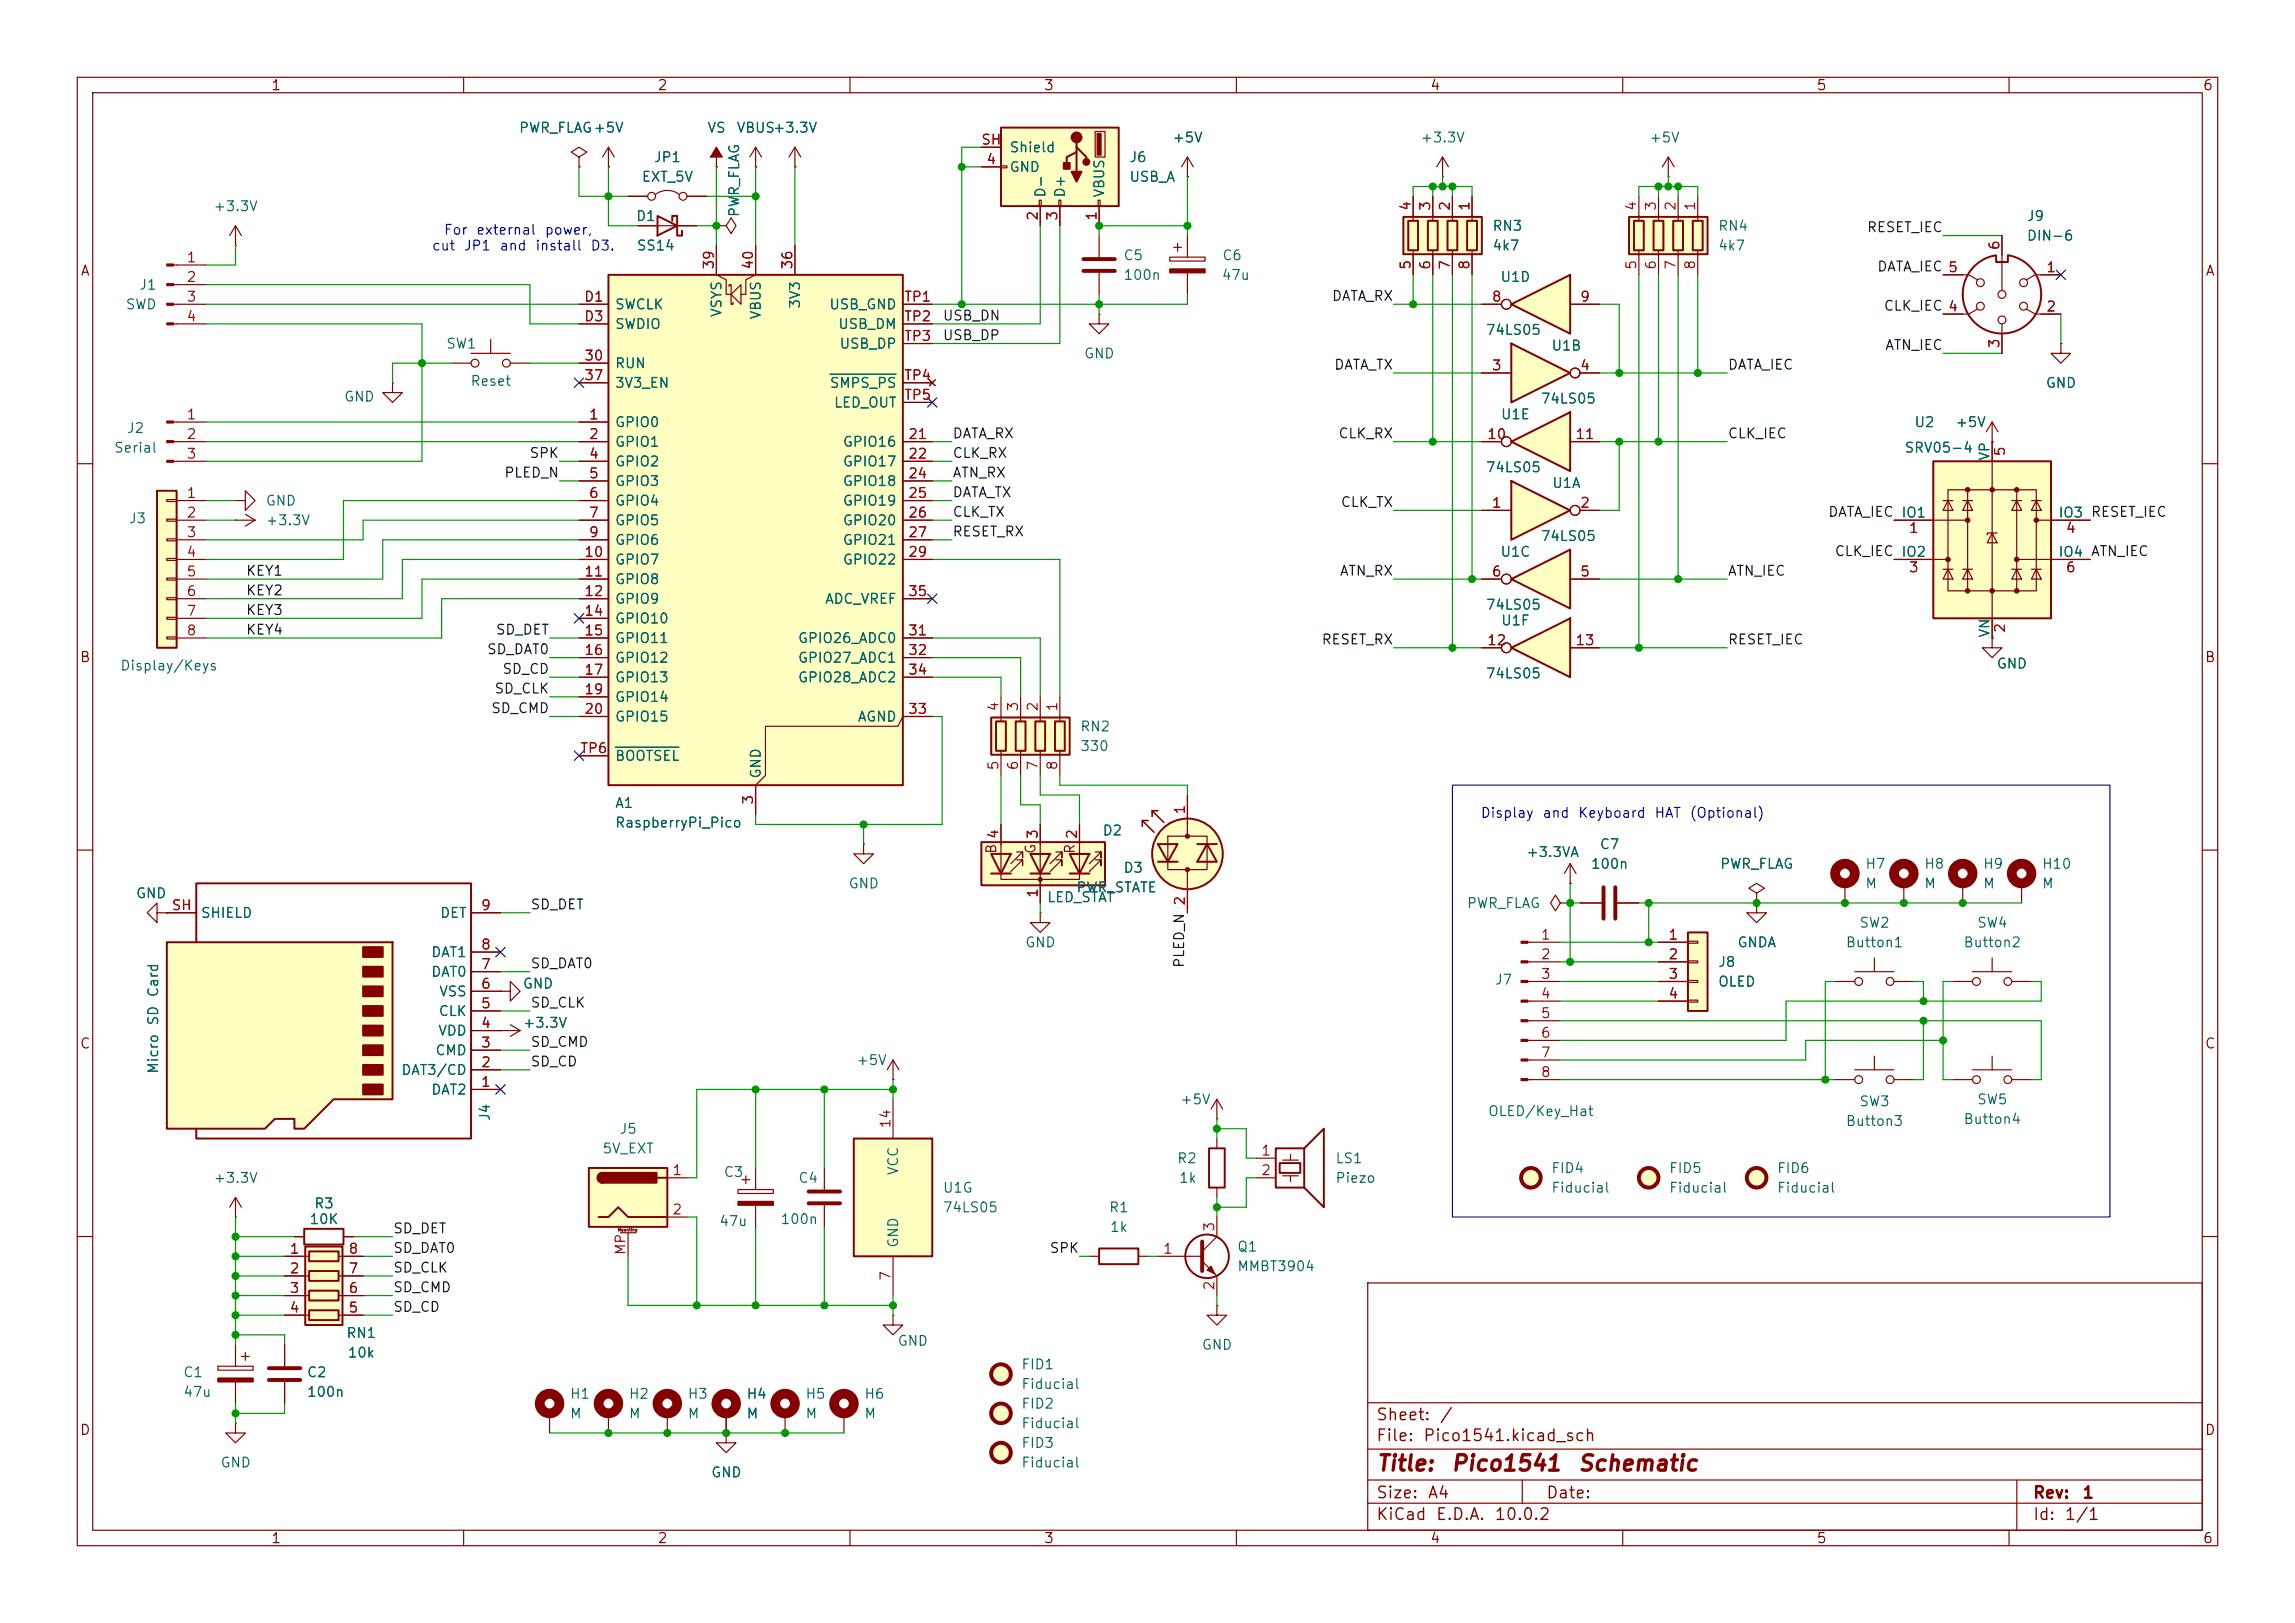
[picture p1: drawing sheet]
<svg xmlns="http://www.w3.org/2000/svg" width="297mm" height="210mm" viewBox="0 0 297 210" stroke-linecap="round" stroke-linejoin="round" font-family="sans-serif">
<defs><g id="words">
<g font-size="2" fill="#840000">
<text x="178" y="190.8">Title:</text>
<text x="187.7" y="190.8">Pico1541</text>
<text x="204.1" y="190.8">Schematic</text>
</g>
<g font-size="1.5" fill="#840000">
<text x="178" y="184.2">Sheet:</text>
<text x="186.2" y="184.2">/</text>
<text x="178" y="186.9">File:</text>
<text x="184.1" y="186.9">Pico1541.kicad_sch</text>
<text x="178" y="197.1">KiCad</text>
<text x="178" y="194.3">Size:</text>
<text x="184.7" y="194.3">A4</text>
<text x="185.7" y="197.1">E.D.A.</text>
<text x="193.3" y="197.1">10.0.2</text>
<text x="200" y="194.3">Date:</text>
<text x="263" y="194.3">Rev:</text>
<text x="263" y="197.1">Id:</text>
<text x="267.1" y="197.1">1/1</text>
<text x="269.4" y="194.3">1</text>
</g>
<g font-size="1.3" fill="#840000">
<text x="35" y="12">1</text>
<text x="85" y="12">2</text>
<text x="135" y="12">3</text>
<text x="185" y="12">4</text>
<text x="235" y="12">5</text>
<text x="285" y="12">6</text>
<text x="10.3" y="36">A</text>
<text x="285.3" y="36">A</text>
<text x="10.3" y="86">B</text>
<text x="285.3" y="86">B</text>
<text x="129.2" y="110.6" transform="rotate(-90 129.2 110.6)">B</text>
<text x="134.3" y="110.6" transform="rotate(-90 134.3 110.6)">G</text>
<text x="139.4" y="110.6" transform="rotate(-90 139.4 110.6)">R</text>
<text x="10.3" y="136">C</text>
<text x="285.3" y="136">C</text>
<text x="10.3" y="186">D</text>
<text x="285.3" y="186">D</text>
<text x="35" y="200">1</text>
<text x="85" y="200">2</text>
<text x="135" y="200">3</text>
<text x="185" y="200">4</text>
<text x="235" y="200">5</text>
<text x="285" y="200">6</text>
</g>
<g font-size="1.3" fill="#006464">
<text x="67.1" y="17.5">PWR_FLAG+5V</text>
<text x="91.5" y="17.5">VS</text>
<text x="95.2" y="17.5">VBUS+3.3V</text>
<text x="83" y="23.8">EXT_5V</text>
<text x="84.5" y="21.3">JP1</text>
<text x="130.6" y="22.6">GND</text>
<text x="130.6" y="20">Shield</text>
<text x="146.1" y="21.3">J6</text>
<text x="146.1" y="23.8">USB_A</text>
<text x="151.6" y="18.8">+5V</text>
<text x="183.7" y="18.8">+3.3V</text>
<text x="213.4" y="18.8">+5V</text>
<text x="27.5" y="27.6">+3.3V</text>
<text x="82.2" y="28.9">D1</text>
<text x="96" y="28.2" transform="rotate(-90 96 28.2)">PWR_FLAG</text>
<text x="135.6" y="25.7" transform="rotate(-90 135.6 25.7)">D-</text>
<text x="138.1" y="25.7" transform="rotate(-90 138.1 25.7)">D+</text>
<text x="143.2" y="25.7" transform="rotate(-90 143.2 25.7)">VBUS</text>
<text x="262.2" y="28.9">J9</text>
<text x="82.3" y="32.7">SS14</text>
<text x="145.3" y="34">C5</text>
<text x="158.1" y="34">C6</text>
<text x="193" y="32.7">4k7</text>
<text x="193" y="30.2">RN3</text>
<text x="222.3" y="32.7">4k7</text>
<text x="222.3" y="30.2">RN4</text>
<text x="262.2" y="31.5">DIN-6</text>
<text x="16.2" y="40.3">SWD</text>
<text x="17.9" y="37.8">J1</text>
<text x="79.5" y="40.3">SWCLK</text>
<text x="93.7" y="41.1" transform="rotate(-90 93.7 41.1)">VSYS</text>
<text x="98.8" y="41.4" transform="rotate(-90 98.8 41.4)">VBUS</text>
<text x="103.8" y="40" transform="rotate(-90 103.8 40)">3V3</text>
<text x="107.2" y="40.3">USB_GND</text>
<text x="145.3" y="36.5">100n</text>
<text x="158" y="36.5">47u</text>
<text x="194.1" y="36.8">U1D</text>
<text x="57.7" y="45.4">SW1</text>
<text x="79.5" y="48">RUN</text>
<text x="79.5" y="42.9">SWDIO</text>
<text x="108.4" y="42.9">USB_DM</text>
<text x="108.6" y="45.4">USB_DP</text>
<text x="140.2" y="46.7">GND</text>
<text x="192.2" y="43.6">74LS05</text>
<text x="200.7" y="45.7">U1B</text>
<text x="44.4" y="52.3">GND</text>
<text x="60.8" y="50.2">Reset</text>
<text x="79.5" y="50.5">3V3_EN</text>
<text x="107.3" y="50.5">SMPS_PS</text>
<text x="107.8" y="53">LED_OUT</text>
<text x="199.3" y="52.5">74LS05</text>
<text x="264.7" y="50.5">GND</text>
<text x="14.7" y="58.9">Serial</text>
<text x="16.3" y="56.3">J2</text>
<text x="79.5" y="55.6">GPIO0</text>
<text x="79.5" y="58.1">GPIO1</text>
<text x="109" y="58.1">GPIO16</text>
<text x="194.1" y="54.6">U1E</text>
<text x="246.4" y="58.9">SRV05-4</text>
<text x="247.7" y="55.6">U2</text>
<text x="253" y="55.6">+5V</text>
<text x="257.8" y="59.7" transform="rotate(-90 257.8 59.7)">VP</text>
<text x="34.3" y="65.7">GND</text>
<text x="79.5" y="60.7">GPIO2</text>
<text x="79.5" y="63.2">GPIO3</text>
<text x="79.5" y="65.7">GPIO4</text>
<text x="109" y="60.7">GPIO17</text>
<text x="109" y="63.2">GPIO18</text>
<text x="109" y="65.7">GPIO19</text>
<text x="192.2" y="61.4">74LS05</text>
<text x="200.8" y="63.5">U1A</text>
<text x="16.6" y="68">J3</text>
<text x="34.3" y="68.3">+3.3V</text>
<text x="79.5" y="68.3">GPIO5</text>
<text x="79.5" y="70.8">GPIO6</text>
<text x="109" y="68.3">GPIO20</text>
<text x="109" y="70.8">GPIO21</text>
<text x="199.3" y="70.3">74LS05</text>
<text x="246" y="67.3">IO1</text>
<text x="266.3" y="67.3">IO3 RESET_IEC</text>
<text x="266.3" y="67.3">IO3</text>
<text x="79.5" y="73.4">GPIO7</text>
<text x="79.5" y="75.9">GPIO8</text>
<text x="109" y="73.4">GPIO22</text>
<text x="194.1" y="72.3">U1C</text>
<text x="246" y="72.4">IO2</text>
<text x="266.3" y="72.4">IO4 ATN_IEC</text>
<text x="266.3" y="72.4">IO4</text>
<text x="79.5" y="78.4">GPIO9</text>
<text x="79.5" y="81">GPIO10</text>
<text x="79.5" y="83.5">GPIO11</text>
<text x="103.2" y="83.5">GPIO26_ADC0</text>
<text x="106.7" y="78.4">ADC_VREF</text>
<text x="192.2" y="79.2">74LS05</text>
<text x="194.2" y="81.2">U1F</text>
<text x="257.8" y="82.6" transform="rotate(-90 257.8 82.6)">VN</text>
<text x="15.5" y="87.1">Display/Keys</text>
<text x="79.5" y="86.1">GPIO12</text>
<text x="79.5" y="88.6">GPIO13</text>
<text x="103.2" y="86.1">GPIO27_ADC1</text>
<text x="103.2" y="88.6">GPIO28_ADC2</text>
<text x="192.2" y="88.1">74LS05</text>
<text x="258.3" y="86.8">GND</text>
<text x="79.5" y="91.1">GPIO14</text>
<text x="79.5" y="93.7">GPIO15</text>
<text x="110.9" y="93.7">AGND</text>
<text x="139.7" y="95">RN2</text>
<text x="79.5" y="98.8">BOOTSEL</text>
<text x="98.8" y="100.8" transform="rotate(-90 98.8 100.8)">GND</text>
<text x="139.7" y="97.5">330</text>
<text x="79.5" y="104.9">A1</text>
<text x="79.5" y="107.4">RaspberryPi_Pico</text>
<text x="142.6" y="108.4">D2</text>
<text x="145.3" y="113.2">D3</text>
<text x="197.4" y="111.2">+3.3VA</text>
<text x="205.8" y="112.7">100n</text>
<text x="206.9" y="110.2">C7</text>
<text x="222.5" y="112.7">PWR_FLAG</text>
<text x="241.3" y="112.7">H7</text>
<text x="248.9" y="112.7">H8</text>
<text x="256.5" y="112.7">H9</text>
<text x="264.2" y="112.7">H10</text>
<text x="17.5" y="116.5">GND</text>
<text x="25.9" y="119.1">SHIELD</text>
<text x="56.9" y="119.1">DET</text>
<text x="109.7" y="115.3">GND</text>
<text x="135.4" y="117">LED_STAT</text>
<text x="139.2" y="115.8">PWR_STATE</text>
<text x="189.7" y="117.8">PWR_FLAG</text>
<text x="241.3" y="115.3">M</text>
<text x="248.9" y="115.3">M</text>
<text x="256.5" y="115.3">M</text>
<text x="264.2" y="115.3">M</text>
<text x="55.7" y="124.2">DAT1</text>
<text x="132.6" y="122.9">GND</text>
<text x="222.3" y="125.4">J8</text>
<text x="224.7" y="122.9">GNDA</text>
<text x="238.8" y="122.9">Button1</text>
<text x="240.5" y="120.4">SW2</text>
<text x="254" y="122.9">Button2</text>
<text x="255.8" y="120.4">SW4</text>
<text x="20.8" y="129.1" transform="rotate(-90 20.8 129.1)">Card</text>
<text x="55.7" y="126.7">DAT0</text>
<text x="56.7" y="131.8">CLK</text>
<text x="56.7" y="129.2">VSS</text>
<text x="67.6" y="128.2">GND</text>
<text x="193.4" y="127.7">J7</text>
<text x="222.3" y="128">OLED</text>
<text x="20.8" y="132.8" transform="rotate(-90 20.8 132.8)">SD</text>
<text x="56.3" y="136.9">CMD</text>
<text x="56.6" y="134.3">VDD</text>
<text x="67.6" y="133.3">+3.3V</text>
<text x="20.8" y="139" transform="rotate(-90 20.8 139)">Micro</text>
<text x="51.8" y="139.4">DAT3/CD</text>
<text x="55.7" y="141.9">DAT2</text>
<text x="110.7" y="138.1">+5V</text>
<text x="152.6" y="143.2">+5V</text>
<text x="240.5" y="143.5">SW3</text>
<text x="255.8" y="143.2">SW5</text>
<text x="63.7" y="145.1" transform="rotate(-90 63.7 145.1)">J4</text>
<text x="77.9" y="149.6">5V_EXT</text>
<text x="80.1" y="147">J5</text>
<text x="192.5" y="144.7">OLED/Key_Hat</text>
<text x="238.8" y="146">Button3</text>
<text x="254" y="145.8">Button4</text>
<text x="27.5" y="153.4">+3.3V</text>
<text x="93.6" y="152.6">C3</text>
<text x="103.2" y="153.4">C4</text>
<text x="116.5" y="152.2" transform="rotate(-90 116.5 152.2)">VCC</text>
<text x="121.9" y="154.6">U1G</text>
<text x="152.2" y="150.8">R2</text>
<text x="152.5" y="153.4">1k</text>
<text x="172.7" y="150.8">LS1</text>
<text x="172.7" y="153.4">Piezo</text>
<text x="200.7" y="152.1">FID4</text>
<text x="200.7" y="154.6">Fiducial</text>
<text x="215.9" y="152.1">FID5</text>
<text x="215.9" y="154.6">Fiducial</text>
<text x="229.9" y="152.1">FID6</text>
<text x="229.9" y="154.6">Fiducial</text>
<text x="40" y="158.7">10K</text>
<text x="40.6" y="156.7">R3</text>
<text x="93" y="159">47u</text>
<text x="100.9" y="158.7">100n</text>
<text x="116.5" y="161.5" transform="rotate(-90 116.5 161.5)">GND</text>
<text x="121.9" y="157.2">74LS05</text>
<text x="143.4" y="157.2">R1</text>
<text x="143.6" y="159.7">1k</text>
<text x="160" y="162.3">Q1</text>
<text x="160" y="164.8">MMBT3904</text>
<text x="44.7" y="173.4">RN1</text>
<text x="23.6" y="178.5">C1</text>
<text x="39.6" y="178.5">C2</text>
<text x="44.9" y="176">10k</text>
<text x="116.1" y="174.5">GND</text>
<text x="132.1" y="177.5">FID1</text>
<text x="155.4" y="175">GND</text>
<text x="23.6" y="181.1">47u</text>
<text x="39.6" y="181.1">100n</text>
<text x="73.7" y="181.3">H1</text>
<text x="73.7" y="183.9">M</text>
<text x="81.3" y="181.3">H2</text>
<text x="81.3" y="183.9">M</text>
<text x="88.9" y="181.3">H3</text>
<text x="88.9" y="183.9">M</text>
<text x="96.5" y="181.3">H4</text>
<text x="96.5" y="183.9">M</text>
<text x="104.1" y="181.3">H5</text>
<text x="104.1" y="183.9">M</text>
<text x="111.8" y="181.3">H6</text>
<text x="111.8" y="183.9">M</text>
<text x="132.1" y="182.6">FID2</text>
<text x="132.1" y="180">Fiducial</text>
<text x="132.1" y="185.1">Fiducial</text>
<text x="28.4" y="190.2">GND</text>
<text x="91.9" y="191.5">GND</text>
<text x="132.1" y="187.7">FID3</text>
<text x="132.1" y="190.2">Fiducial</text>
</g>
<g font-size="1.3" fill="#a90000">
<text x="126.9" y="19">SH</text>
<text x="127.6" y="21.6">4</text>
<text x="134.6" y="28.6" transform="rotate(-90 134.6 28.6)">2</text>
<text x="137.1" y="28.6" transform="rotate(-90 137.1 28.6)">3</text>
<text x="142.2" y="28.6" transform="rotate(-90 142.2 28.6)">1</text>
<text x="182.9" y="27.4" transform="rotate(-90 182.9 27.4)">4</text>
<text x="185.4" y="27.4" transform="rotate(-90 185.4 27.4)">3</text>
<text x="187.9" y="27.4" transform="rotate(-90 187.9 27.4)">2</text>
<text x="190.5" y="27.4" transform="rotate(-90 190.5 27.4)">1</text>
<text x="212.1" y="27.4" transform="rotate(-90 212.1 27.4)">4</text>
<text x="214.6" y="27.4" transform="rotate(-90 214.6 27.4)">3</text>
<text x="217.1" y="27.4" transform="rotate(-90 217.1 27.4)">2</text>
<text x="219.7" y="27.4" transform="rotate(-90 219.7 27.4)">1</text>
<text x="24.1" y="34.3">1</text>
<text x="92.7" y="35" transform="rotate(-90 92.7 35)">39</text>
<text x="97.8" y="35" transform="rotate(-90 97.8 35)">40</text>
<text x="102.8" y="35" transform="rotate(-90 102.8 35)">36</text>
<text x="182.9" y="35" transform="rotate(-90 182.9 35)">5</text>
<text x="185.4" y="35" transform="rotate(-90 185.4 35)">6</text>
<text x="187.9" y="35" transform="rotate(-90 187.9 35)">7</text>
<text x="190.5" y="35" transform="rotate(-90 190.5 35)">8</text>
<text x="212.1" y="35" transform="rotate(-90 212.1 35)">5</text>
<text x="214.6" y="35" transform="rotate(-90 214.6 35)">6</text>
<text x="217.1" y="35" transform="rotate(-90 217.1 35)">7</text>
<text x="219.7" y="35" transform="rotate(-90 219.7 35)">8</text>
<text x="252" y="35.5">5</text>
<text x="259.1" y="32.5" transform="rotate(-90 259.1 32.5)">6</text>
<text x="264.7" y="35.5">1</text>
<text x="24.1" y="36.8">2</text>
<text x="24.1" y="39.3">3</text>
<text x="24.1" y="41.9">4</text>
<text x="75.5" y="39.3">D1</text>
<text x="75.5" y="41.9">D3</text>
<text x="116.9" y="39.3">TP1</text>
<text x="116.9" y="41.9">TP2</text>
<text x="193" y="39.3">8</text>
<text x="204.4" y="39.3">9</text>
<text x="252" y="40.6">4</text>
<text x="264.7" y="40.6">2</text>
<text x="75.5" y="47">30</text>
<text x="116.9" y="44.4">TP3</text>
<text x="259.1" y="45.2" transform="rotate(-90 259.1 45.2)">3</text>
<text x="75.5" y="49.5">37</text>
<text x="116.9" y="49.5">TP4</text>
<text x="116.9" y="52">TP5</text>
<text x="193" y="48.2">3</text>
<text x="204.4" y="48.2">4</text>
<text x="24.1" y="54.6">1</text>
<text x="24.1" y="57.1">2</text>
<text x="24.1" y="59.7">3</text>
<text x="76.1" y="54.6">1</text>
<text x="76.1" y="57.1">2</text>
<text x="76.1" y="59.7">4</text>
<text x="117.4" y="57.1">21</text>
<text x="117.4" y="59.7">22</text>
<text x="192.4" y="57.1">10</text>
<text x="203.8" y="57.1">11</text>
<text x="259.8" y="59.1" transform="rotate(-90 259.8 59.1)">5</text>
<text x="24.1" y="64.7">1</text>
<text x="76.1" y="62.2">5</text>
<text x="76.1" y="64.7">6</text>
<text x="117.4" y="62.2">24</text>
<text x="117.4" y="64.7">25</text>
<text x="24.1" y="67.3">2</text>
<text x="24.1" y="69.8">3</text>
<text x="76.1" y="67.3">7</text>
<text x="76.1" y="69.8">9</text>
<text x="117.4" y="67.3">26</text>
<text x="117.4" y="69.8">27</text>
<text x="193" y="66">1</text>
<text x="204.4" y="66">2</text>
<text x="246.9" y="69.3">1</text>
<text x="267.3" y="69.3">4</text>
<text x="24.1" y="72.4">4</text>
<text x="24.1" y="74.9">5</text>
<text x="24.1" y="77.4">6</text>
<text x="75.5" y="72.4">10</text>
<text x="75.5" y="74.9">11</text>
<text x="75.5" y="77.4">12</text>
<text x="117.4" y="72.4">29</text>
<text x="117.4" y="77.4">35</text>
<text x="193" y="74.9">6</text>
<text x="204.4" y="74.9">5</text>
<text x="246.9" y="74.4">3</text>
<text x="267.3" y="74.4">6</text>
<text x="24.1" y="80">7</text>
<text x="24.1" y="82.5">8</text>
<text x="75.5" y="80">14</text>
<text x="75.5" y="82.5">15</text>
<text x="117.4" y="82.5">31</text>
<text x="192.4" y="83.8">12</text>
<text x="203.8" y="83.8">13</text>
<text x="259.8" y="82" transform="rotate(-90 259.8 82)">2</text>
<text x="75.5" y="85.1">16</text>
<text x="75.5" y="87.6">17</text>
<text x="117.4" y="85.1">32</text>
<text x="117.4" y="87.6">34</text>
<text x="75.5" y="90.1">19</text>
<text x="75.5" y="92.7">20</text>
<text x="117.4" y="92.7">33</text>
<text x="129.5" y="92.1" transform="rotate(-90 129.5 92.1)">4</text>
<text x="132.1" y="92.1" transform="rotate(-90 132.1 92.1)">3</text>
<text x="134.6" y="92.1" transform="rotate(-90 134.6 92.1)">2</text>
<text x="137.1" y="92.1" transform="rotate(-90 137.1 92.1)">1</text>
<text x="75" y="97.8">TP6</text>
<text x="129.5" y="99.8" transform="rotate(-90 129.5 99.8)">5</text>
<text x="132.1" y="99.8" transform="rotate(-90 132.1 99.8)">6</text>
<text x="134.6" y="99.8" transform="rotate(-90 134.6 99.8)">7</text>
<text x="137.1" y="99.8" transform="rotate(-90 137.1 99.8)">8</text>
<text x="97.8" y="104.2" transform="rotate(-90 97.8 104.2)">3</text>
<text x="153.6" y="105.5" transform="rotate(-90 153.6 105.5)">1</text>
<text x="129.5" y="108.7" transform="rotate(-90 129.5 108.7)">4</text>
<text x="134.6" y="108.7" transform="rotate(-90 134.6 108.7)">3</text>
<text x="139.7" y="108.7" transform="rotate(-90 139.7 108.7)">2</text>
<text x="22.1" y="118.1">SH</text>
<text x="62.2" y="118.1">9</text>
<text x="134.6" y="116.3" transform="rotate(-90 134.6 116.3)">1</text>
<text x="153.6" y="117.3" transform="rotate(-90 153.6 117.3)">2</text>
<text x="62.2" y="125.7">7</text>
<text x="62.2" y="123.2">8</text>
<text x="199.3" y="121.9">1</text>
<text x="199.3" y="124.4">2</text>
<text x="215.8" y="121.9">1</text>
<text x="215.8" y="124.4">2</text>
<text x="62.2" y="130.8">5</text>
<text x="62.2" y="128.2">6</text>
<text x="199.3" y="127">3</text>
<text x="199.3" y="129.5">4</text>
<text x="215.8" y="127">3</text>
<text x="215.8" y="129.5">4</text>
<text x="62.2" y="135.9">3</text>
<text x="62.2" y="133.3">4</text>
<text x="199.3" y="132.1">5</text>
<text x="199.3" y="134.6">6</text>
<text x="199.3" y="137.1">7</text>
<text x="62.2" y="140.9">1</text>
<text x="62.2" y="138.4">2</text>
<text x="199.3" y="139.7">8</text>
<text x="115.5" y="146.1" transform="rotate(-90 115.5 146.1)">14</text>
<text x="163.1" y="149.8">1</text>
<text x="86.9" y="152.4">1</text>
<text x="163.1" y="152.4">2</text>
<text x="86.9" y="157.5">2</text>
<text x="157.5" y="159.5" transform="rotate(-90 157.5 159.5)">3</text>
<text x="37.4" y="162.5">1</text>
<text x="37.4" y="165.1">2</text>
<text x="37.4" y="167.6">3</text>
<text x="45" y="167.6">6</text>
<text x="45" y="165.1">7</text>
<text x="45" y="162.5">8</text>
<text x="81.3" y="162.5" transform="rotate(-90 81.3 162.5)">MP</text>
<text x="115.5" y="165.8" transform="rotate(-90 115.5 165.8)">7</text>
<text x="150.4" y="162.5">1</text>
<text x="157.5" y="167.1" transform="rotate(-90 157.5 167.1)">2</text>
<text x="37.4" y="170.2">4</text>
<text x="45" y="170.2">5</text>
</g>
<g font-size="1.3" fill="#0000c2">
<text x="55.8" y="32.7">cut</text>
<text x="57.4" y="30.7">For</text>
<text x="59.9" y="32.7">JP1</text>
<text x="61.5" y="30.7">external</text>
<text x="64.6" y="32.7">and</text>
<text x="69.2" y="32.7">install</text>
<text x="70.4" y="30.7">power,</text>
<text x="76.3" y="32.7">D3.</text>
<text x="191.5" y="106.1">Display</text>
<text x="199.5" y="106.1">and</text>
<text x="204.1" y="106.1">Keyboard</text>
<text x="214" y="106.1">HAT</text>
<text x="218.6" y="106.1">(Optional)</text>
</g>
<g font-size="1.3" fill="#0f0f0f">
<text x="241.5" y="30.4">RESET_IEC</text>
<text x="242.9" y="35.4">DATA_IEC 5</text>
<text x="121.9" y="41.8">USB_DN</text>
<text x="172.3" y="39.2">DATA_RX</text>
<text x="243.7" y="40.5">CLK_IEC 4</text>
<text x="121.9" y="44.3">USB_DP</text>
<text x="243.9" y="45.6">ATN_IEC</text>
<text x="172.6" y="48.1">DATA_TX</text>
<text x="223.5" y="48.1">DATA_IEC</text>
<text x="68.4" y="59.6">SPK</text>
<text x="123.2" y="59.6">CLK_RX</text>
<text x="123.2" y="57">DATA_RX</text>
<text x="173.1" y="57">CLK_RX</text>
<text x="223.5" y="57">CLK_IEC</text>
<text x="65.2" y="62.1">PLED_N</text>
<text x="123.2" y="62.1">ATN_RX</text>
<text x="123.2" y="64.6">DATA_TX</text>
<text x="173.4" y="65.9">CLK_TX</text>
<text x="123.2" y="69.7">RESET_RX</text>
<text x="123.2" y="67.2">CLK_TX</text>
<text x="236.5" y="67.2">DATA_IEC IO1</text>
<text x="31.7" y="74.8">KEY1</text>
<text x="31.7" y="77.3">KEY2</text>
<text x="173.3" y="74.8">ATN_RX</text>
<text x="223.5" y="74.8">ATN_IEC</text>
<text x="237.3" y="72.3">CLK_IEC IO2</text>
<text x="31.7" y="79.9">KEY3</text>
<text x="31.7" y="82.4">KEY4</text>
<text x="64.1" y="82.4">SD_DET</text>
<text x="170.9" y="83.7">RESET_RX</text>
<text x="223.5" y="83.7">RESET_IEC</text>
<text x="62.9" y="85">SD_DAT0</text>
<text x="64.9" y="87.5">SD_CD</text>
<text x="63.5" y="92.6">SD_CMD</text>
<text x="63.9" y="90">SD_CLK</text>
<text x="68.6" y="118">SD_DET</text>
<text x="68.6" y="125.6">SD_DAT0</text>
<text x="153.5" y="125.3" transform="rotate(-90 153.5 125.3)">PLED_N 2</text>
<text x="68.6" y="130.7">SD_CLK</text>
<text x="68.6" y="135.8">SD_CMD</text>
<text x="68.6" y="138.3">SD_CD</text>
<text x="50.8" y="159.9">SD_DET</text>
<text x="50.8" y="162.4">SD_DAT0</text>
<text x="50.8" y="165">SD_CLK</text>
<text x="50.8" y="167.5">SD_CMD</text>
<text x="135.7" y="162.4">SPK</text>
<text x="50.8" y="170.1">SD_CD</text>
</g>
<text font-size=".4" fill="#840000" x="79.9" y="159.4">Mounting</text>
</g></defs>
<g fill="none" stroke="#840000" stroke-width=".15">
<path d="M10 10h277v190h-277zM12 12h273v186h-273zM60 10v2M110 10v2M160 10v2M210 10v2M260 10v2M10 60h2M285 60h2M10 110h2M285 110h2M64.8 128.3h1.2v-1.3l1.3 1.3-1.3 1.2v-1.2"/>
<path d="M64.8 128.3h.1M10 160h2M177 166h108v32h-108zM285 160h2M60 198v2M110 198v2M160 198v2M177 194.5h108M177 191.5h108M177 187.5h108M177 181.5h108M197 191.5v3"/>
<path d="M210 198v2M260 198v2M261 191.5v6.5"/>
</g>
<path d="M195.6 83.8l7.6-3.8v7.6z" fill="#ffffc2"/>
<path d="M195.6 83.8l7.6-3.8v7.6z" fill="none" stroke="#840000" stroke-width=".25"/>
<g fill="none" stroke="#840000" stroke-width=".15">
<path d="M191.8 83.8h2.5M203.2 83.8h3.8"/>
<circle cx="194.9" cy="83.8" r=".63"/>
</g>
<path d="M20.3 63.5h2.6v20.3h-2.6z" fill="#ffffc2"/>
<path d="M20.3 63.5h2.6v20.3h-2.6zM165.1 148.6h3.7v5.1h-3.7zM165.6 150.5h2.7v1.3h-2.7zM168.8 148.6l2.5-2.5v10.1l-2.5-2.5" fill="none" stroke="#840000" stroke-width=".25"/>
<g fill="none" stroke="#840000" stroke-width=".15">
<path d="M22.5 34.3h4.2M22.5 36.8h4.2M22.5 39.4h4.2M22.5 54.6h4.2M22.5 57.2h4.2M22.5 59.7h4.2M22.5 41.9h4.2M21.6 64.6h1.3v.3h-1.3zM21.6 67.2h1.3v.2h-1.3zM21.6 69.7h1.3v.3h-1.3zM21.6 72.3h1.3v.2h-1.3zM21.6 74.8h1.3v.3h-1.3z"/>
<path d="M21.6 77.3h1.3v.3h-1.3zM21.6 79.9h1.3v.2h-1.3zM22.9 64.8h3.8M22.9 67.3h3.8M22.9 69.9h3.8M22.9 72.4h3.8M22.9 74.9h3.8M22.9 77.5h3.8M30.5 64.8h1.2v-1.3l1.3 1.3-1.3 1.2v-1.2M30.5 64.8h.1M30.5 67.3h.1M30.5 67.3h2.5"/>
<path d="M31.7 66.5l1.3 .8M33 67.3l-1.3 .8M21.6 82.4h1.3v.3h-1.3zM22.9 80h3.8M22.9 82.6h3.8M257.8 82.6v1.2h1.3l-1.3 1.3-1.3-1.3h1.3M257.8 82.6h.1M238.8 114.3v2.5M246.4 114.3v2.5M254 114.3v2.5M64.8 133.4h.1M64.8 133.4h2.5"/>
<path d="M66 132.6l1.3 .8M67.3 133.4l-1.3 .7M95.5 153.9h4.6v.5h-4.6zM96 152.7h1M96.5 152.1v1.1M97.8 151.1v2.8M97.8 156v2.8M106.7 151.1v2.8M106.7 156v2.8M157.5 144.8h.1M157.5 142.2l-.8 1.3M157.5 142.2l.7 1.3"/>
<path d="M157.5 142.2v2.6M162.6 149.9h2.5M162.6 152.4h2.5M166 150.1h2M166 152.1h2M167 149.4v.7M167 152.1v.8"/>
</g>
<g fill="none" stroke="#840000" stroke-width="1.3">
<circle cx="238.8" cy="113" r="1.27"/>
<circle cx="246.4" cy="113" r="1.27"/>
<circle cx="254" cy="113" r="1.27"/>
</g>
<g fill="#840000" stroke="#840000" stroke-width=".15">
<path d="M21.6 54.5h.9v.2h-.9z"/>
<path d="M21.6 57h.9v.3h-.9z"/>
<path d="M21.6 59.6h.9v.2h-.9z"/>
<path d="M21.6 34.2h.9v.2h-.9z"/>
<path d="M21.6 36.7h.9v.3h-.9z"/>
<path d="M21.6 39.2h.9v.3h-.9z"/>
<path d="M21.6 41.8h.9v.2h-.9z"/>
<path d="M95.5 155.4h4.6v.6h-4.6z"/>
</g>
<path d="M104.6 154.2h4.1M104.6 155.7h4.1" fill="none" stroke="#840000" stroke-width=".51"/>
<path d="M78.7 35.6h38.1v66h-38.1z" fill="#ffffc2"/>
<path d="M78.7 35.6h38.1v66h-38.1zM142.2 161.5h5.1v2.1h-5.1z" fill="none" stroke="#840000" stroke-width=".25"/>
<g fill="none" stroke="#840000" stroke-width=".15">
<path d="M74.9 39.4h3.8M92.7 31.8v3.8l1.3 .6v1.9h.6M94.4 37.1v-.3h.2v2.6h.3v-.3M95.9 36.8v2.6l-1.3-1.3zM97.8 31.8v3.8l-1.3 .6v1.9h-.6M102.9 31.8v3.8M116.8 39.4h3.8M74.9 54.6h3.8M74.9 57.2h3.8M74.9 59.7h3.8M74.9 47h3.8M74.9 49.5h3.8"/>
<path d="M74.9 41.9h3.8M116.8 57.2h3.8M116.8 59.7h3.8M116.8 49.5h3.8M116.8 41.9h3.8M116.8 44.5h3.8M116.8 52.1h3.8M120.3 49.1l.7 .8M121 49.1l-.7 .8M74.9 62.2h3.8M74.9 64.8h3.8M74.9 67.3h3.8"/>
<path d="M74.9 69.9h3.8M74.9 72.4h3.8M74.9 74.9h3.8M74.9 77.5h3.8M116.8 62.2h3.8M116.8 64.8h3.8M116.8 67.3h3.8M116.8 69.9h3.8M116.8 72.4h3.8M116.8 77.5h3.8M74.9 80h3.8M74.9 82.6h3.8"/>
<path d="M74.9 85.1h3.8M74.9 87.6h3.8M74.9 90.2h3.8M74.9 92.7h3.8M74.9 97.8h3.8M116.8 82.6h3.8M116.8 85.1h3.8M116.8 87.6h3.8M120.6 92.7h-3.8l-.6 1.3h-17.1v6.3l-1.3 1.3v3.8M141 162.6h1.2M147.3 162.6h1.3"/>
</g>
<path d="M107.4 48.4h8.6M79.6 96.7h8.3" fill="none" stroke="#006464" stroke-width=".15"/>
<path d="M76.2 151.1h10.2v7.7h-10.2z" fill="#ffffc2"/>
<g fill="none" stroke="#840000" stroke-width=".25">
<path d="M76.2 151.1h10.2v7.7h-10.2zM77.5 157.5h1.2l1.3-1.3 1.3 1.3h5.1M78 151.8a.64 .64 0 0 0-.7 .6 .64 .64 0 0 0 .7 .6M85.1 152.4h1.3M156.5 148.6h2v5.1h-2z"/>
<circle cx="156.2" cy="162.6" r="2.82"/>
</g>
<g fill="#840000" stroke="#840000" stroke-width=".25">
<path d="M77.5 152l.5-.2v1.2a.63 .63 0 0 1-.6-.4 .63 .63 0 0 1 .1-.6z"/>
<path d="M78 151.8h7v1.2h-7z"/>
</g>
<g fill="none" stroke="#840000" stroke-width=".15">
<path d="M92.7 19.1v2.5M97.8 19.1l-.8 1.2M97.8 19.1l.8 1.2M97.8 19.1v2.5M102.9 19.1l-.8 1.2M102.9 19.1l.7 1.2M102.9 19.1v2.5M92.7 29.2h1.3l.6-1 .6 1-.6 1-.6-1M92.7 29.2h.1M92.7 21.6h.1M97.8 21.6h.1M102.9 21.6h.1"/>
<path d="M151.4 33.3h4.6v.5h-4.6zM151.9 32h1M152.4 31.5v1M153.7 30.5v2.8M153.7 35.3v2.8M80.3 159.5h2M81.3 159.5v3.1M86.4 152.4h2.5M86.4 157.5h2.5M157.5 147.3v1.3M157.5 153.7v1.2M157.5 157.5v2.5l-1.9 1.9"/>
<path d="M149.9 162.6h5.7M155.6 163.2l1.9 1.9v2.5"/>
</g>
<path d="M155.6 160.7v3.8" fill="none" stroke="#840000" stroke-width=".51"/>
<g fill="#840000" stroke="#840000" stroke-width=".15">
<path d="M156.2 164.3l.5-.5 .5 1z"/>
<path d="M92.7 19.1l.8 1.2h-1.6z"/>
<path d="M151.4 34.8h4.6v.5h-4.6z"/>
</g>
<path d="M129.5 16.5h15.3v10.2h-15.3z" fill="#ffffc2"/>
<path d="M129.5 16.5h15.3v10.2h-15.3zM139.3 18.4v.7l1.3 1.2v.7M139.3 19.1v.6l-1.3 .6v1.3M139.3 19.7v2.5" fill="none" stroke="#840000" stroke-width=".25"/>
<g fill="#840000" stroke="#840000" stroke-width=".25">
<path d="M137.7 21.1h.7v.7h-.7z"/>
<path d="M138.7 22.2h1.3l-.7 1.3z"/>
<circle cx="139.3" cy="17.8" r=".63"/>
<circle cx="140.6" cy="21" r=".38"/>
</g>
<path d="M142 17.3h.5v2.8h-.5z" fill="#840000" stroke="#840000" stroke-width=".15"/>
<g fill="none" stroke="#840000" stroke-width=".15">
<path d="M127 19.1h2.5M141.7 17h1.3v3.3h-1.3zM127 21.6h2.5M129.5 21.5h.8v.2h-.8zM134.5 25.9h.2v.8h-.2zM134.6 26.7v2.5M137 25.9h.3v.8h-.3zM137.2 26.7v2.5M142.1 25.9h.3v.8h-.3zM142.2 26.7v2.5M142.2 30.5v2.8M142.2 35.3v2.8"/>
<path d="M153.7 22.9h.1M153.7 20.3l-.8 1.3M153.7 20.3l.7 1.3M153.7 20.3v2.6M142.2 40.6v1.3h1.3l-1.3 1.3-1.2-1.3h1.2M142.2 40.6h.1"/>
</g>
<path d="M140.2 33.5h4.1M140.2 35.1h4.1" fill="none" stroke="#840000" stroke-width=".51"/>
<path d="M210.8 28.1h10.2v4.8h-10.2z" fill="#ffffc2"/>
<path d="M210.8 28.1h10.2v4.8h-10.2zM211.5 28.6h1.2v3.8h-1.2zM214 28.6h1.3v3.8h-1.3zM216.5 28.6h1.3v3.8h-1.3zM219.1 28.6h1.2v3.8h-1.2z" fill="none" stroke="#840000" stroke-width=".25"/>
<path d="M212.1 25.4v3.2M212.1 32.4v3.2M214.6 25.4v3.2M214.6 32.4v3.2M217.2 25.4v3.2M217.2 32.4v3.2M219.7 25.4v3.2M219.7 32.4v3.2" fill="none" stroke="#840000" stroke-width=".15"/>
<path d="M127 109h16v5.6h-16z" fill="#ffffc2"/>
<circle cx="134.6" cy="113.8" r=".25" fill="#840000" stroke="#840000" stroke-width=".15"/>
<path d="M127 109h16v5.6h-16zM128.3 110.5h2.5l-1.3 2.5zM128.3 113h2.5M133.3 110.5h2.6l-1.3 2.5zM133.3 113h2.6M138.4 110.5h2.6l-1.3 2.5zM138.4 113h2.6" fill="none" stroke="#840000" stroke-width=".25"/>
<g fill="none" stroke="#840000" stroke-width=".15">
<path d="M129.5 106.7v6.3M131.6 111.3h.7v.7v-.7l-1.5 1.5M131.6 110.2h.7v.8v-.8l-1.5 1.6M133.3 113h2.6M133.3 110.5h2.6zM134.6 106.7v10.1M135.9 110.5h.1M136.7 111.3h.7v.7v-.7l-1.5 1.5M136.7 110.2h.7v.8v-.8l-1.5 1.6M138.4 113h2.6M138.4 110.5h2.6zM139.7 106.7v7.1h-10.2v-1"/>
<path d="M141 110.5h.1M141.7 111.3h.8v.7v-.7l-1.5 1.5M141.7 110.2h.8v.8v-.8l-1.5 1.6"/>
</g>
<path d="M181.6 28.1h10.2v4.8h-10.2z" fill="#ffffc2"/>
<path d="M181.6 28.1h10.2v4.8h-10.2zM182.2 28.6h1.3v3.8h-1.3zM184.8 28.6h1.3v3.8h-1.3zM187.3 28.6h1.3v3.8h-1.3zM189.9 28.6h1.2v3.8h-1.2z" fill="none" stroke="#840000" stroke-width=".25"/>
<path d="M182.9 25.4v3.2M182.9 32.4v3.2M185.4 25.4v3.2M185.4 32.4v3.2M186.7 22.9h.1M186.7 20.3l-.8 1.3M186.7 20.3l.8 1.3M186.7 20.3v2.6M188 25.4v3.2M188 32.4v3.2M190.5 25.4v3.2M190.5 32.4v3.2" fill="none" stroke="#840000" stroke-width=".15"/>
<path d="M195.6 74.9l7.6-3.8v7.6z" fill="#ffffc2"/>
<path d="M195.6 74.9l7.6-3.8v7.6z" fill="none" stroke="#840000" stroke-width=".25"/>
<g fill="none" stroke="#840000" stroke-width=".15">
<path d="M191.8 74.9h2.5M203.2 74.9h3.8"/>
<circle cx="194.9" cy="74.9" r=".63"/>
</g>
<path d="M195.6 62.2l7.6 3.8-7.6 3.9z" fill="#ffffc2"/>
<g fill="none" stroke="#840000" stroke-width=".25">
<path d="M195.6 62.2l7.6 3.8-7.6 3.9zM149.9 109.2h2.5l-1.3 2.3zM149.9 111.5h2.5M154.9 109.2h2.6M156.2 109.2l1.3 2.3h-2.6z"/>
<circle cx="153.7" cy="110.5" r="4.6"/>
</g>
<g fill="none" stroke="#840000" stroke-width=".15">
<path d="M191.8 66h3.8M204.5 66h2.5M134.6 118.1v1.3h1.3l-1.3 1.3-1.3-1.3h1.3M134.6 118.1h.1M151.1 108.2h5.1v4.3h-5.1zM153.7 102.9v3.8M153.7 112.5v5.6M115.6 170.2v1.3h1.2l-1.2 1.2-1.3-1.2h1.3M115.6 170.2h.1M157.5 168.9v1.3h1.2l-1.2 1.3-1.3-1.3h1.3M157.5 168.9h.1"/>
<circle cx="203.8" cy="66" r=".63"/>
</g>
<g fill="#ffffc2" stroke="#ffffc2" stroke-width=".13">
<circle cx="129.5" cy="177.8" r="1.27"/>
<circle cx="129.5" cy="188" r="1.27"/>
<circle cx="129.5" cy="182.9" r="1.27"/>
<circle cx="153.7" cy="110.5" r="4.6"/>
</g>
<g fill="none" stroke="#840000" stroke-width=".51">
<circle cx="129.5" cy="177.8" r="1.27"/>
<circle cx="129.5" cy="188" r="1.27"/>
<circle cx="129.5" cy="182.9" r="1.27"/>
</g>
<g fill="#840000" stroke="#840000" stroke-width=".15">
<path d="M153.7 106.4v1.8z"/>
<circle cx="153.7" cy="112.5" r=".25"/>
<circle cx="153.7" cy="108.2" r=".25"/>
</g>
<path d="M147.8 106.9v-.7l1.6 1.5M147.8 106.2h.8M149.1 105.7v-.8l1.5 1.5M149.1 104.9h.8" fill="none" stroke="#840000" stroke-width=".2"/>
<path d="M110.5 147.3h10.1v15.3h-10.1z" fill="#ffffc2"/>
<path d="M110.5 147.3h10.1v15.3h-10.1z" fill="none" stroke="#840000" stroke-width=".25"/>
<g fill="none" stroke="#840000" stroke-width=".15">
<path d="M215.9 22.9h.1M215.9 20.3l-.8 1.3M215.9 20.3l.8 1.3M215.9 20.3v2.6M111.8 109.2v1.3h1.2l-1.2 1.3-1.3-1.3h1.3M111.8 109.2h.1M115.6 139.7h.1M115.6 137.2v2.5M115.6 137.2l-.8 1.2M115.6 137.2l.7 1.2M237.5 127h2.5M240 125.7h5.1"/>
<path d="M242.6 124v1.7M245.1 127h2.5M115.6 142.2v5.1M115.6 162.6v5M109.2 182.9v2.5"/>
<circle cx="240.5" cy="127" r=".51"/>
<circle cx="244.6" cy="127" r=".51"/>
</g>
<circle cx="109.2" cy="181.6" r="1.27" fill="none" stroke="#840000" stroke-width="1.3"/>
<path d="M195.6 44.5l7.6 3.8-7.6 3.8z" fill="#ffffc2"/>
<path d="M195.6 44.5l7.6 3.8-7.6 3.8z" fill="none" stroke="#840000" stroke-width=".25"/>
<g fill="none" stroke="#840000" stroke-width=".15">
<path d="M191.8 48.3h3.8M204.5 48.3h2.5"/>
<circle cx="203.8" cy="48.3" r=".63"/>
</g>
<path d="M195.6 39.4l7.6-3.8v7.6z" fill="#ffffc2"/>
<path d="M195.6 39.4l7.6-3.8v7.6z" fill="none" stroke="#840000" stroke-width=".25"/>
<g fill="none" stroke="#840000" stroke-width=".15">
<path d="M191.8 39.4h2.5M203.2 39.4h3.8M94 182.9v2.5"/>
<circle cx="194.9" cy="39.4" r=".63"/>
</g>
<circle cx="94" cy="181.6" r="1.27" fill="none" stroke="#840000" stroke-width="1.3"/>
<path d="M195.6 57.2l7.6-3.9v7.7z" fill="#ffffc2"/>
<path d="M195.6 57.2l7.6-3.9v7.7z" fill="none" stroke="#840000" stroke-width=".25"/>
<g fill="none" stroke="#840000" stroke-width=".15">
<path d="M191.8 57.2h2.5M203.2 57.2h3.8M71.1 182.9v2.5M78.7 182.9v2.5M86.4 182.9v2.5M94 185.4v1.3h1.2l-1.2 1.3-1.3-1.3h1.3M94 185.4h.1M101.6 182.9v2.5"/>
<circle cx="194.9" cy="57.1" r=".63"/>
</g>
<g fill="none" stroke="#840000" stroke-width="1.3">
<circle cx="71.1" cy="181.6" r="1.27"/>
<circle cx="78.7" cy="181.6" r="1.27"/>
<circle cx="86.4" cy="181.6" r="1.27"/>
<circle cx="101.6" cy="181.6" r="1.27"/>
</g>
<path d="M128.3 92.8h10.1v4.9h-10.1z" fill="#ffffc2"/>
<path d="M258.3 33.1v.8h1.5v-.8M259.8 33a5.1 5.1 0 0 1 3.6 7.8 5.1 5.1 0 0 1-8.6 .1 5.1 5.1 0 0 1 3.5-7.9M128.3 92.8h10.1v4.9h-10.1zM128.9 93.3h1.3v3.9h-1.3zM131.4 93.3h1.3v3.9h-1.3zM134 93.3h1.3v3.9h-1.3zM136.5 93.3h1.3v3.9h-1.3z" fill="none" stroke="#840000" stroke-width=".25"/>
<g fill="none" stroke="#840000" stroke-width=".15">
<path d="M78.7 19.1l-.7 1.2M78.7 19.1l.8 1.2M78.7 19.1v2.5M30.5 31.8h.1M30.5 29.2v2.6M30.5 29.2l-.8 1.3M30.5 29.2l.7 1.3M78.7 21.6h.1M251.5 35.6h3.3l1.1 .6M259.1 30.5v7.1M266.7 35.6h-3.3l-1.1 .6M50.8 49.5v1.3h1.3l-1.3 1.3-1.3-1.3h1.3"/>
<path d="M50.8 49.5h.1M58.4 47h2.6M61 45.7h5M63.5 43.9v1.8M66 47h2.6M255.9 40l-1.1 .6h-3.3M259.1 41.9v3.8M262.3 40l1.1 .6h3.3M266.7 44.5v1.2h1.3l-1.3 1.3-1.3-1.3h1.3M266.7 44.5h.1M129.5 90.2v3.1M129.5 97.2v3.1"/>
<path d="M132.1 90.2v3.1M132.1 97.2v3.1M134.6 90.2v3.1M134.6 97.2v3.1M137.2 90.2v3.1M137.2 97.2v3.1M20.3 118.1v-1.3l-1.3 1.3 1.3 1.3v-1.3h1.3M21.6 118.1h.1M201.9 116.8l-.6-1-.6 1 .6 1.1 .6-1.1h1.3M203.2 114.3h.1M203.2 116.8h.1M203.2 111.8l-.8 1.2"/>
<path d="M203.2 111.8l.8 1.2M203.2 111.8v2.5M227.3 115.6l1-.7-1-.6-1 .6 1 .7v1.2M227.3 116.8h.1M227.3 116.8v1.3h1.3l-1.3 1.3-1.2-1.3h1.2M28.2 176.8h4.6v.5h-4.6zM30.5 174v2.8M30.5 178.8v2.8M31.2 175.5h1.1M31.7 175v1M36.8 174v2.8M36.8 178.8v2.8"/>
<path d="M30.5 184.2v1.2h1.2l-1.2 1.3-1.3-1.3h1.3M30.5 184.2h.1"/>
<circle cx="256.3" cy="39.6" r=".51"/>
<circle cx="256.3" cy="36.6" r=".51"/>
<circle cx="259.1" cy="38.1" r=".51"/>
<circle cx="261.9" cy="36.6" r=".51"/>
<circle cx="261.9" cy="39.6" r=".51"/>
<circle cx="61.5" cy="47" r=".51"/>
<circle cx="65.5" cy="47" r=".51"/>
<circle cx="259.1" cy="41.4" r=".51"/>
</g>
<path d="M28.2 178.3h4.6v.5h-4.6z" fill="#840000" stroke="#840000" stroke-width=".15"/>
<path d="M34.8 177h4.1M34.8 178.6h4.1" fill="none" stroke="#840000" stroke-width=".51"/>
<path d="M21.6 121.9h29.2v20.3h-7.6l-3.8 3.9h-1.3v-1.3h-2.5l-1.3 1.3h-12.7z" fill="#ffffc2"/>
<path d="M85.1 27.9l2.5 1.3-2.5 1.3zM87 28.6v-.7h.6v2.6h.7v-.7M21.6 121.9h29.2v20.3h-7.6l-3.8 3.9h-1.3v-1.3h-2.5l-1.3 1.3h-12.7zM25.4 121.9v-7.6h35.6v33h-35.6v-1.2" fill="none" stroke="#840000" stroke-width=".25"/>
<g fill="#840000" stroke="#840000" stroke-width=".25">
<path d="M47 140.3h2.5v1.3h-2.5z"/>
<path d="M47 137.8h2.5v1.3h-2.5z"/>
<path d="M47 135.3h2.5v1.2h-2.5z"/>
<path d="M47 132.7h2.5v1.3h-2.5z"/>
<path d="M47 130.2h2.5v1.2h-2.5z"/>
<path d="M47 127.6h2.5v1.3h-2.5z"/>
<path d="M47 125.1h2.5v1.3h-2.5z"/>
<path d="M47 122.6h2.5v1.2h-2.5z"/>
</g>
<g fill="none" stroke="#840000" stroke-width=".15">
<path d="M82.5 29.2h7.7M21.6 118.1h3.8M61 118.1h3.8M61 138.4h3.8M61 135.9h3.8M61 133.4h3.8M61 130.8h3.8M61 128.3h3.8M61 125.7h3.8M61 123.2h3.8M197.7 121.9h4.2M197.7 124.5h4.2"/>
<path d="M197.7 127h4.2M197.7 129.5h4.2M197.7 132.1h4.2M197.7 134.6h4.2M197.7 137.2h4.2M197.7 139.7h4.2M61 141h3.8"/>
</g>
<g fill="#840000" stroke="#840000" stroke-width=".15">
<path d="M196.8 121.8h.9v.2h-.9z"/>
<path d="M196.8 124.3h.9v.3h-.9z"/>
<path d="M196.8 126.9h.9v.2h-.9z"/>
<path d="M196.8 129.4h.9v.3h-.9z"/>
<path d="M196.8 132h.9v.2h-.9z"/>
<path d="M196.8 134.5h.9v.2h-.9z"/>
<path d="M196.8 137h.9v.3h-.9z"/>
<path d="M196.8 139.6h.9v.2h-.9z"/>
</g>
<path d="M218.4 120.7h2.6v10.1h-2.6z" fill="#ffffc2"/>
<path d="M218.4 120.7h2.6v10.1h-2.6zM39.4 159h5v2h-5z" fill="none" stroke="#840000" stroke-width=".25"/>
<g fill="none" stroke="#840000" stroke-width=".15">
<path d="M74.9 20.3l1-.6-1-.6-1 .6 1 .6v1.3M74.9 21.6h.1M81.3 25.4h2.5M84.8 25.1a2.54 2.54 0 0 1 3.1 0M88.9 25.4h2.5M257.8 57.2h.1M257.8 54.6v2.6M257.8 54.6l-.8 1.3M257.8 54.6l.8 1.3M204.5 116.8h2.8M209.3 116.8h2.8M261.6 114.3v2.5"/>
<path d="M214.6 121.9h3.8M214.6 124.5h3.8M214.6 127h3.8M214.6 129.5h3.8M218.4 121.8h1.3v.2h-1.3zM218.4 124.3h1.3v.3h-1.3zM218.4 126.9h1.3v.2h-1.3zM218.4 129.4h1.3v.3h-1.3zM237.5 139.7h2.5M240 138.4h5.1M242.6 136.7v1.7M245.1 139.7h2.5"/>
<path d="M252.7 127h2.6M252.7 139.7h2.6M255.3 138.4h5M255.3 125.7h5M257.8 124v1.7M257.8 136.7v1.7M260.3 127h2.6M260.3 139.7h2.6M30.5 157.5h.1M30.5 154.9l-.8 1.3M30.5 154.9l.7 1.3M30.5 154.9v2.6"/>
<path d="M38.1 160h1.3M44.4 160h1.3"/>
<circle cx="84.3" cy="25.4" r=".51"/>
<circle cx="88.4" cy="25.4" r=".51"/>
<circle cx="240.5" cy="139.7" r=".51"/>
<circle cx="244.6" cy="139.7" r=".51"/>
<circle cx="255.8" cy="127" r=".51"/>
<circle cx="255.8" cy="139.7" r=".51"/>
<circle cx="259.8" cy="127" r=".51"/>
<circle cx="259.8" cy="139.7" r=".51"/>
</g>
<g fill="#ffffc2" stroke="#ffffc2" stroke-width=".13">
<circle cx="213.4" cy="152.4" r="1.27"/>
<circle cx="198.1" cy="152.4" r="1.27"/>
<circle cx="227.3" cy="152.4" r="1.27"/>
</g>
<g fill="none" stroke="#840000" stroke-width=".51">
<path d="M207.5 114.8v4.1M209 114.8v4.1"/>
<circle cx="198.1" cy="152.4" r="1.27"/>
<circle cx="213.4" cy="152.4" r="1.27"/>
<circle cx="227.3" cy="152.4" r="1.27"/>
</g>
<circle cx="261.6" cy="113" r="1.27" fill="none" stroke="#840000" stroke-width="1.3"/>
<path d="M39.5 161.3h4.8v10.2h-4.8z" fill="#ffffc2"/>
<path d="M39.5 161.3h4.8v10.2h-4.8zM40 161.9h3.8v1.3h-3.8zM40 164.5h3.8v1.2h-3.8zM40 167h3.8v1.3h-3.8zM40 169.5h3.8v1.3h-3.8z" fill="none" stroke="#840000" stroke-width=".25"/>
<path d="M36.8 162.6h3.2M36.8 165.1h3.2M36.8 167.6h3.2M36.8 170.2h3.2M43.8 162.6h3.2M43.8 165.1h3.2M43.8 167.6h3.2M43.8 170.2h3.2" fill="none" stroke="#840000" stroke-width=".15"/>
<path d="M250.2 59.7h15.2v20.3h-15.2z" fill="#ffffc2"/>
<g fill="none" stroke="#840000" stroke-width=".15">
<path d="M127 19.1h2.5M74.9 21.6h.1M74.9 39.4h3.8M78.7 21.6h.1M81.3 25.4h2.5M82.5 29.2h2.6M87.6 29.2h2.6M88.9 25.4h2.5M92.7 21.6h.1M92.7 29.2h.1M92.7 31.8v3.8M97.8 21.6h.1"/>
<path d="M97.8 31.8v3.8M102.9 21.6h.1M102.9 31.8v3.8M116.8 39.4h3.8M127 21.6h2.5M134.6 26.7v2.5M137.2 26.7v2.5M142.2 26.7v2.5M153.7 22.9h.1M182.9 25.4v2.5M182.9 33v2.6M185.4 25.4v2.5"/>
<path d="M185.4 33v2.6M188 25.4v2.5M188 33v2.6M190.5 25.4v2.5M190.5 33v2.6M191.8 39.4h2.5M203.2 39.4h3.8M251.5 35.6h2.5M259.1 30.5v2.5M264.2 35.6h2.5M74.9 54.6h3.8M74.9 57.2h3.8"/>
<path d="M74.9 59.7h3.8M74.9 47h3.8M74.9 49.5h3.8M74.9 41.9h3.8M116.8 57.2h3.8M116.8 59.7h3.8M116.8 49.5h3.8M116.8 41.9h3.8M116.8 44.5h3.8M116.8 52.1h3.8M120.3 49.1l.7 .8M121 49.1l-.7 .8"/>
<path d="M191.8 57.2h2.5M191.8 48.3h3.8M203.2 57.2h3.8M204.5 48.3h2.5M251.5 40.6h2.5M257.8 57.2h.1M257.8 57.2v25.4M259.1 43.2v2.5M264.2 40.6h2.5M266.7 44.5h.1M74.9 67.3h3.8M74.9 72.4h3.8"/>
<path d="M74.9 64.8h3.8M74.9 62.2h3.8M74.9 69.9h3.8M74.9 74.9h3.8M74.9 77.5h3.8M116.8 67.3h3.8M116.8 72.4h3.8M116.8 64.8h3.8M116.8 62.2h3.8M116.8 69.9h3.8M116.8 77.5h3.8M191.8 74.9h2.5"/>
<path d="M191.8 66h3.8M203.2 74.9h3.8M204.5 66h2.5M245.1 67.3h9.5M245.1 72.4h7M251.5 64.8h1.2M251.5 73.7h1.2M252.1 63.4h11.4v13.1h-11.4zM252.1 64.8l.6 1.2h-1.2zM252.1 73.7l.6 1.2h-1.2zM254 64.8h1.3M254 73.7h1.3"/>
<path d="M254.6 64.8l.7 1.2h-1.3zM254.6 73.7l.7 1.2h-1.3zM254.6 63.4v13.1M257.8 69l.6 1.2h-1.2zM258.4 69h-1.2v.2M260.3 64.8h1.3M260.3 73.7h1.3M261 64.8l.6 1.2h-1.3zM261 73.7l.6 1.2h-1.3zM261 63.4v13.1M261 72.4h9.5M262.9 64.8h1.3"/>
<path d="M262.9 73.7h1.3M263.5 64.8l.7 1.2h-1.3zM263.5 73.7l.7 1.2h-1.3zM263.5 67.3h7M74.9 80h3.8M74.9 82.6h3.8M74.9 85.1h3.8M74.9 87.6h3.8M74.9 90.2h3.8M74.9 92.7h3.8M74.9 97.8h3.8M116.8 82.6h3.8"/>
<path d="M116.8 85.1h3.8M116.8 87.6h3.8M116.8 92.7h3.8M191.8 83.8h2.5M203.2 83.8h3.8M257.8 82.6h.1M21.6 118.1h.1M21.6 118.1h3.8M61 118.1h3.8M97.8 101.6v3.8M129.5 106.7v2.5M134.6 106.7v2.5"/>
<path d="M134.6 114.3v2.5M139.7 106.7v2.5M153.7 102.9v3.8M153.7 115.1v3M203.2 114.3h.1M204.5 116.8h2.8M209.3 116.8h2.8M227.3 116.8h.1M61 138.4h3.8M61 135.9h3.8M61 133.4h3.8M61 130.8h3.8"/>
<path d="M61 128.3h3.8M61 125.7h3.8M61 123.2h3.8M64.8 128.3h.1M64.8 133.4h.1M214.6 121.9h3.8M214.6 124.5h3.8M214.6 127h3.8M214.6 129.5h3.8M61 141h3.8M36.8 174v2.8M36.8 178.8v2.8"/>
<path d="M36.8 162.6h2.6M36.8 165.1h2.6M36.8 167.6h2.6M36.8 170.2h2.6M38.1 160h1.3M44.4 162.6h2.6M44.4 165.1h2.6M44.4 167.6h2.6M44.4 170.2h2.6M44.4 160h1.3M94 185.4h.1M94 182.9v2.5"/>
<circle cx="194.9" cy="39.4" r=".63"/>
<circle cx="194.9" cy="57.1" r=".63"/>
<circle cx="203.8" cy="48.3" r=".63"/>
<circle cx="194.9" cy="74.9" r=".63"/>
<circle cx="203.8" cy="66" r=".63"/>
<circle cx="194.9" cy="83.8" r=".63"/>
</g>
<path d="M250.2 59.7h15.2v20.3h-15.2z" fill="none" stroke="#840000" stroke-width=".25"/>
<g fill="#840000" stroke="#840000" stroke-width=".15">
<circle cx="252.1" cy="72.4" r=".28"/>
<circle cx="254.6" cy="63.4" r=".28"/>
<circle cx="254.6" cy="67.3" r=".28"/>
<circle cx="254.6" cy="76.5" r=".28"/>
<circle cx="257.8" cy="63.4" r=".28"/>
<circle cx="257.8" cy="76.5" r=".28"/>
<circle cx="261" cy="63.4" r=".28"/>
<circle cx="261" cy="72.4" r=".28"/>
<circle cx="261" cy="76.5" r=".28"/>
<circle cx="263.5" cy="67.3" r=".28"/>
</g>
<g fill="none" stroke="#009600" stroke-width=".15">
<path d="M127 19.1h-2.5v20.3M26.7 39.4h48.2M26.7 36.8h41.9v5.1h6.3M30.5 31.8v2.5h-3.8M74.9 21.6v3.8h6.4M78.7 21.6v7.6h3.8M90.2 29.2h2.5M91.4 25.4h6.4M92.7 21.6v10.2M97.8 21.6v10.2M102.9 21.6v10.2M124.5 21.6h2.5"/>
<path d="M134.6 29.2v12.7h-14M137.2 29.2v15.3h-16.6M142.2 38.1v2.5M153.7 38.1v1.3h-33.1M153.7 22.9v7.6M153.7 29.2h-11.5v1.3M180.3 39.4h11.5M182.9 25.4v-1.3h7.6v1.3M182.9 35.6v3.8M185.4 24.1v1.3M185.4 35.6v21.6M186.7 22.9v1.2"/>
<path d="M188 24.1v1.3M188 35.6v48.2M190.5 35.6v39.3M207 39.4h2.5v8.9M212.1 25.4v-1.3h7.6v1.3M212.1 35.6v48.2M214.6 24.1v1.3M214.6 35.6v21.6M215.9 22.9v1.2M217.2 24.1v1.3M217.2 35.6v39.3M219.7 35.6v12.7"/>
<path d="M251.5 30.5h7.6M26.7 57.2h48.2M26.7 41.9h27.9v17.8h-27.9M26.7 54.6h48.2M58.4 47h-7.6v2.5M68.6 47h6.3M72.4 59.7h2.5M120.6 57.2h2.6M120.6 59.7h2.6M180.3 48.3h11.5M180.3 57.2h11.5M207 48.3h16.5"/>
<path d="M207 57.2h16.5M209.5 57.2v8.8h-2.5M251.5 45.7h7.6M266.7 40.6v3.9M26.7 64.8h3.8M26.7 67.3h3.8M72.4 62.2h2.5M74.9 69.9h-25.4v5h-22.8M74.9 74.9h-20.3v5.1h-27.9M74.9 64.8h-30.5v7.6h-17.7M74.9 67.3h-27.9v2.6h-20.3M74.9 77.5h-17.8v5.1h-30.4"/>
<path d="M74.9 72.4h-22.8v5.1h-25.4M120.6 72.4h16.6v17.8M120.6 64.8h2.6M120.6 67.3h2.6M120.6 62.2h2.6M120.6 69.9h2.6M180.3 74.9h11.5M180.3 66h11.5M207 74.9h16.5M71.1 90.2h3.8M71.1 85.1h3.8M71.1 92.7h3.8"/>
<path d="M71.1 87.6h3.8M71.1 82.6h3.8M120.6 92.7h1.3v14h-24.1v-1.3M120.6 82.6h14v7.6M120.6 85.1h11.5v5.1M120.6 87.6h8.9v2.6M180.3 83.8h11.5M207 83.8h16.5M64.8 118.1h3.8M111.8 106.7v2.5M129.5 100.3v6.4M132.1 100.3v3.8h2.5v2.6"/>
<path d="M134.6 100.3v2.6h5.1v3.8M134.6 116.8v1.3M137.2 100.3v1.3h16.5v1.3M203.2 116.8h1.3M203.2 114.3v10.2M212.1 116.8h49.5M213.4 116.8v5.1M64.8 138.4h3.8M64.8 135.9h3.8M64.8 125.7h3.8M64.8 130.8h3.8M115.6 139.7v2.5"/>
<path d="M201.9 139.7h35.6M201.9 132.1h62.3v7.6h-1.3M201.9 129.5h12.7M201.9 124.5h12.7M201.9 121.9h12.7M201.9 127h12.7M237.5 127h-1.3v12.7M247.6 127h1.3v2.5M248.9 132.1v7.6h-1.3M251.5 134.6h-17.8v2.6h-31.8M252.7 127h-1.2v12.7h1.2M262.9 127h1.3v2.5h-33.1v5.1h-29.2"/>
<path d="M30.5 157.5v16.5M88.9 157.5h1.3v11.4M97.8 141v10.1M97.8 158.8v10.1M106.7 141v10.1M106.7 158.8v10.1M115.6 141h-25.4v11.4h-1.3M157.5 146.1h3.8v3.8h1.3M157.5 144.8v2.5M157.5 154.9v2.6M162.6 152.4h-1.3v3.8h-3.8M30.5 162.6h6.3"/>
<path d="M30.5 170.2h6.3M30.5 165.1h6.3M30.5 160h7.6M30.5 167.6h6.3M30.5 172.7h6.3v1.3M45.7 160h5.1M47 162.6h3.8M47 170.2h3.8M47 165.1h3.8M47 167.6h3.8M81.3 162.6v6.3h34.3M115.6 167.6v2.6"/>
<path d="M139.7 162.6h1.3M148.6 162.6h1.3M157.5 167.6v1.3M30.5 181.6v2.6M36.8 181.6v1.3h-6.3M71.1 185.4h38.1"/>
</g>
<g fill="none" stroke="#000084" stroke-width=".15">
<path d="M266.1 35l1.2 1.2M267.3 35l-1.2 1.2M74.3 48.9l1.2 1.2M75.5 48.9l-1.2 1.2M120 51.5l1.3 1.2M121.3 51.5l-1.3 1.2M74.3 79.4l1.2 1.2M75.5 79.4l-1.2 1.2M120 76.9l1.3 1.2M121.3 76.9l-1.3 1.2M74.3 97.2l1.2 1.2M75.5 97.2l-1.2 1.2"/>
<path d="M64.2 122.6l1.2 1.2M65.4 122.6l-1.2 1.2M64.2 140.4l1.2 1.2M65.4 140.4l-1.2 1.2"/>
</g>
<path d="M188 101.6h85v55.9h-85z" fill="none" stroke="#0000c2" stroke-width=".15"/>
<path d="M107.4 48.4h8.6M79.6 96.7h8.3" fill="none" stroke="#006464" stroke-width=".15"/>
<g fill="#009600" stroke="#009600" stroke-width=".13">
<circle cx="30.5" cy="167.6" r=".46"/>
<circle cx="30.5" cy="170.2" r=".46"/>
<circle cx="30.5" cy="172.7" r=".46"/>
<circle cx="30.5" cy="182.9" r=".46"/>
<circle cx="30.5" cy="162.6" r=".46"/>
<circle cx="30.5" cy="160" r=".46"/>
<circle cx="30.5" cy="165.1" r=".46"/>
<circle cx="78.7" cy="185.4" r=".46"/>
<circle cx="78.7" cy="25.4" r=".46"/>
<circle cx="54.6" cy="47" r=".46"/>
<circle cx="92.7" cy="29.2" r=".46"/>
<circle cx="124.5" cy="39.4" r=".46"/>
<circle cx="124.5" cy="21.6" r=".46"/>
<circle cx="97.8" cy="25.4" r=".46"/>
<circle cx="97.8" cy="168.9" r=".46"/>
<circle cx="106.7" cy="168.9" r=".46"/>
<circle cx="97.8" cy="141" r=".46"/>
<circle cx="106.7" cy="141" r=".46"/>
<circle cx="111.8" cy="106.7" r=".46"/>
<circle cx="101.6" cy="185.4" r=".46"/>
<circle cx="94" cy="185.4" r=".46"/>
<circle cx="86.4" cy="185.4" r=".46"/>
<circle cx="90.2" cy="168.9" r=".46"/>
<circle cx="115.6" cy="141" r=".46"/>
<circle cx="115.6" cy="168.9" r=".46"/>
<circle cx="185.4" cy="57.2" r=".46"/>
<circle cx="188" cy="24.1" r=".46"/>
<circle cx="209.5" cy="57.2" r=".46"/>
<circle cx="251.5" cy="134.6" r=".46"/>
<circle cx="248.9" cy="129.5" r=".46"/>
<circle cx="248.9" cy="132.1" r=".46"/>
<circle cx="203.2" cy="116.8" r=".46"/>
<circle cx="213.4" cy="116.8" r=".46"/>
<circle cx="188" cy="83.8" r=".46"/>
<circle cx="190.5" cy="74.9" r=".46"/>
<circle cx="217.2" cy="74.9" r=".46"/>
<circle cx="212.1" cy="83.8" r=".46"/>
<circle cx="236.2" cy="139.7" r=".46"/>
<circle cx="157.5" cy="146.1" r=".46"/>
<circle cx="213.4" cy="121.9" r=".46"/>
<circle cx="203.2" cy="124.5" r=".46"/>
<circle cx="157.5" cy="156.2" r=".46"/>
<circle cx="142.2" cy="29.2" r=".46"/>
<circle cx="153.7" cy="29.2" r=".46"/>
<circle cx="182.9" cy="39.4" r=".46"/>
<circle cx="186.7" cy="24.1" r=".46"/>
<circle cx="185.4" cy="24.1" r=".46"/>
<circle cx="142.2" cy="39.4" r=".46"/>
<circle cx="215.9" cy="24.1" r=".46"/>
<circle cx="209.5" cy="48.3" r=".46"/>
<circle cx="214.6" cy="24.1" r=".46"/>
<circle cx="214.6" cy="57.2" r=".46"/>
<circle cx="219.7" cy="48.3" r=".46"/>
<circle cx="217.2" cy="24.1" r=".46"/>
<circle cx="254" cy="116.8" r=".46"/>
<circle cx="246.4" cy="116.8" r=".46"/>
<circle cx="238.8" cy="116.8" r=".46"/>
<circle cx="227.3" cy="116.8" r=".46"/>
</g>
<use href="#words"/>
</svg>
